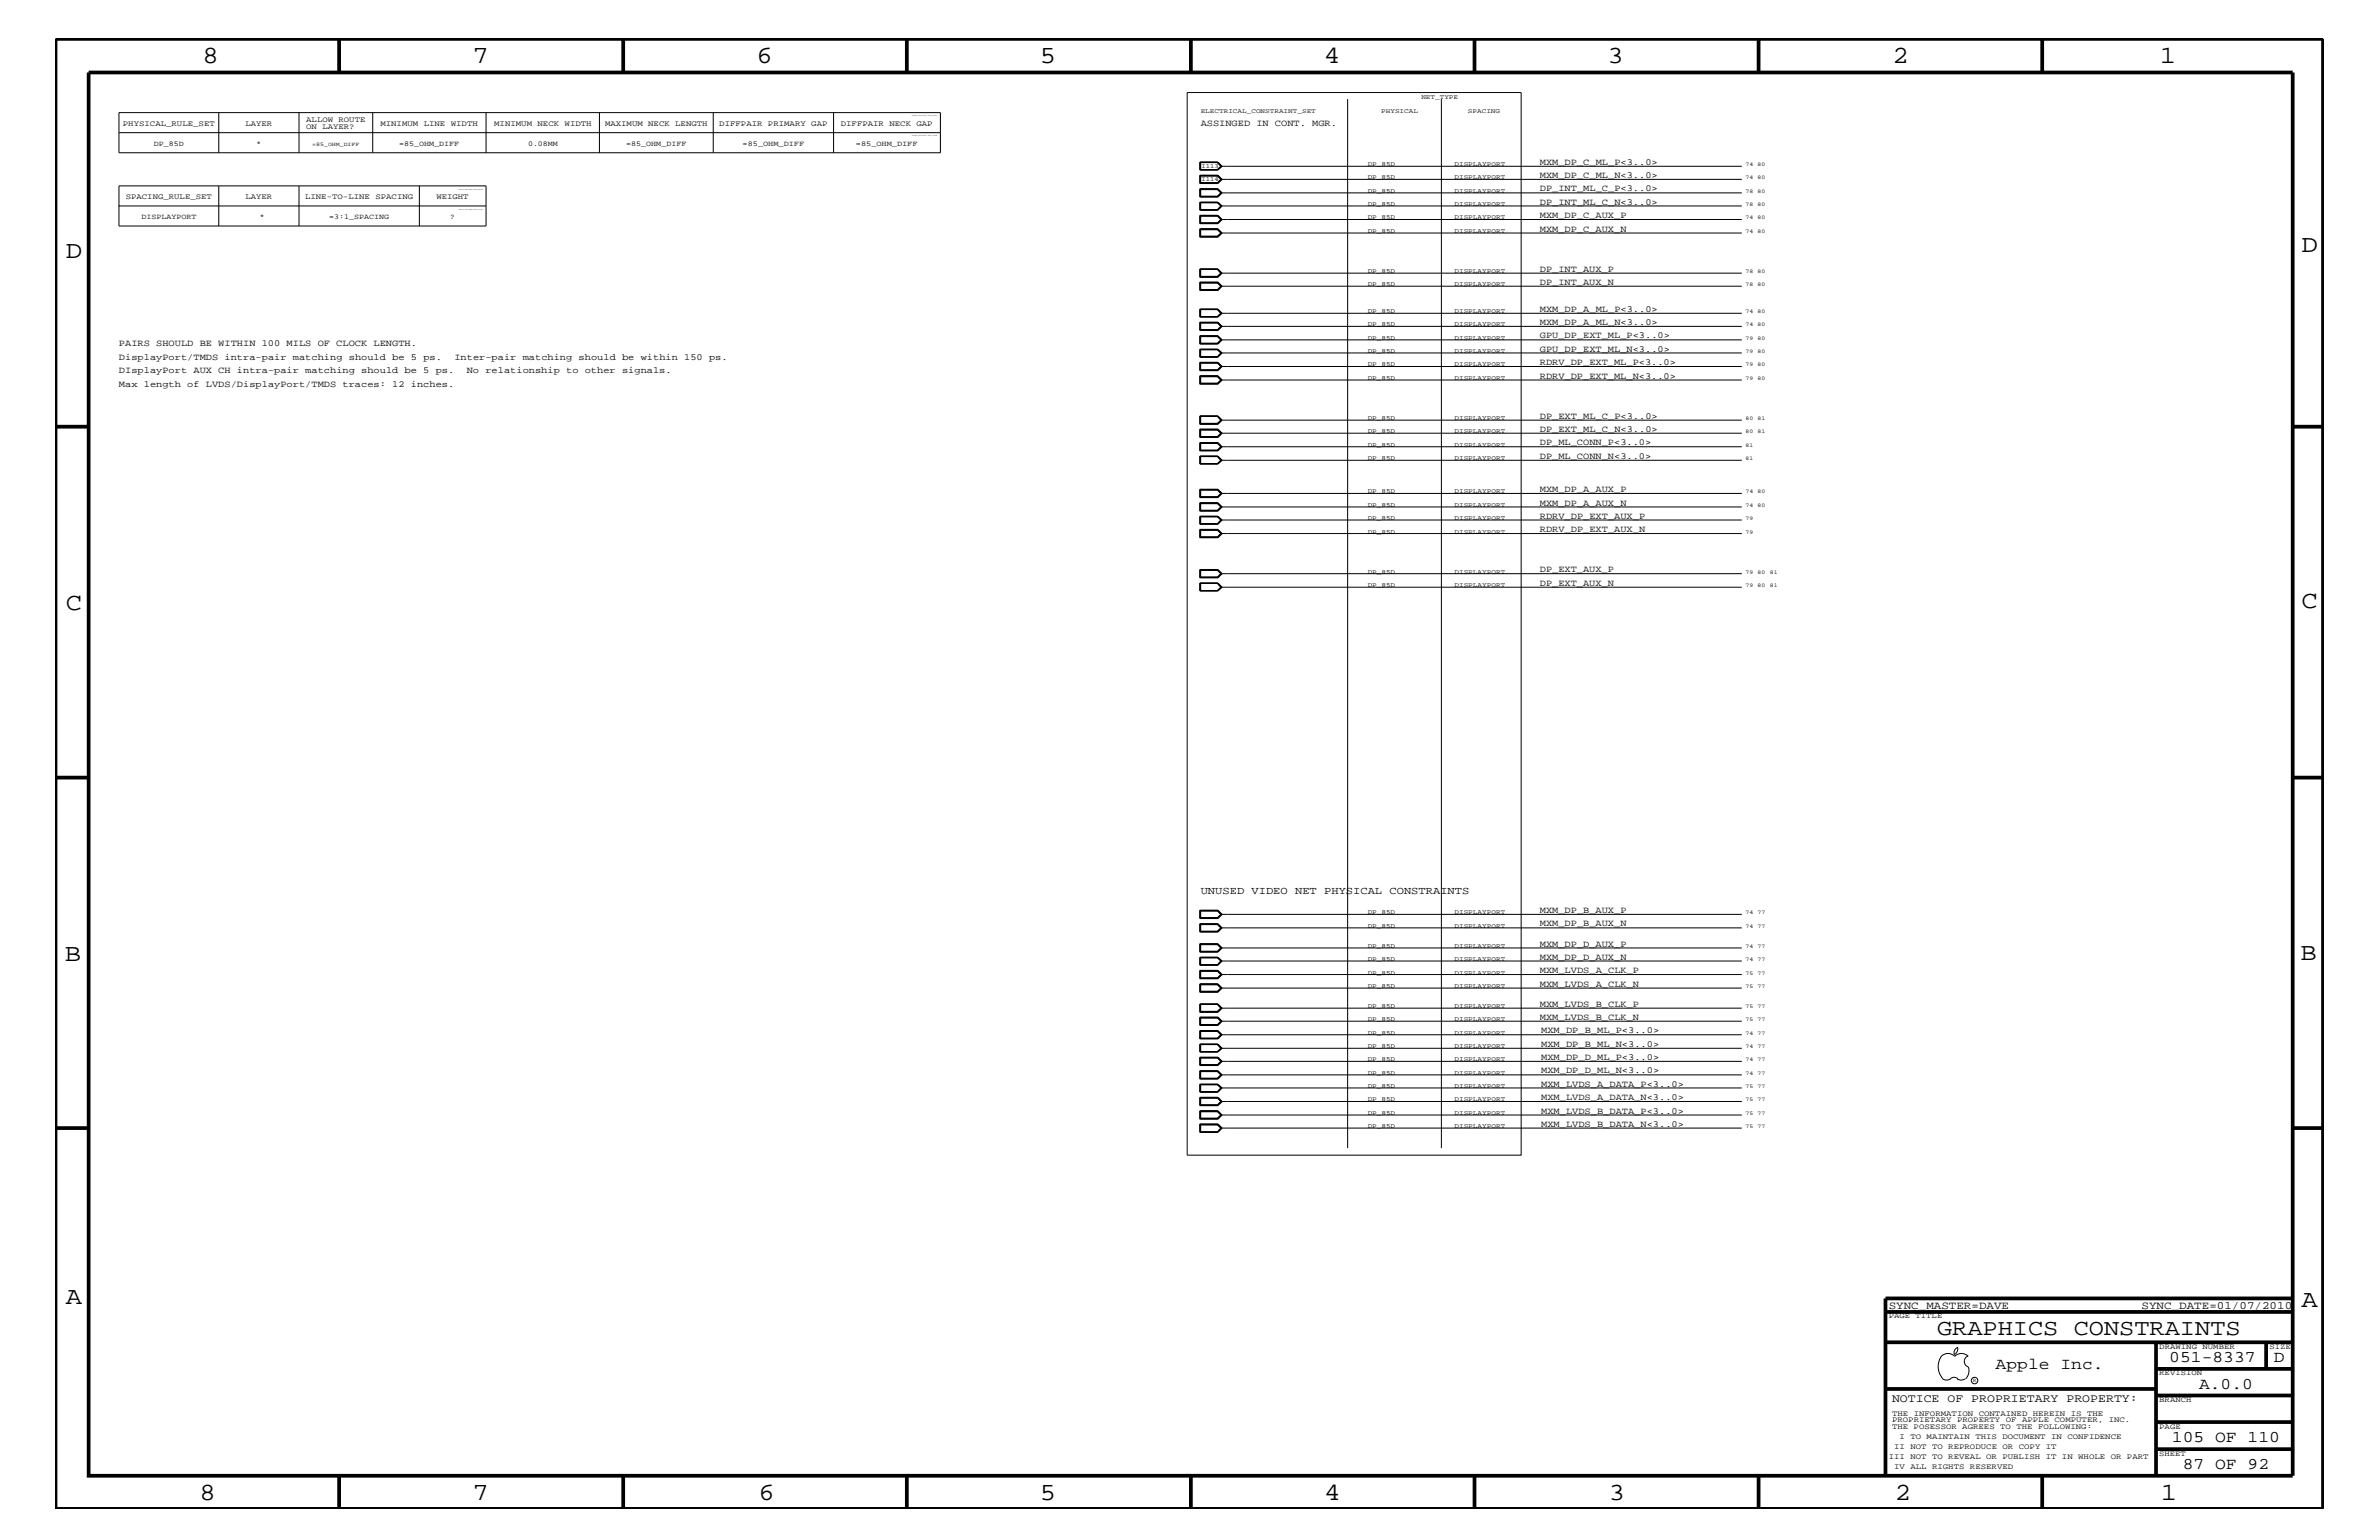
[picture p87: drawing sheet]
<svg xmlns="http://www.w3.org/2000/svg" width="432mm" height="279mm" viewBox="0 0 432 279" stroke-linecap="round" stroke-linejoin="round" font-family="sans-serif">
<defs><g id="words">
<g font-size="4.5">
<text x="36.7" y="11.5">8</text>
<text x="85.8" y="11.5">7</text>
<text x="137.3" y="11.5">6</text>
<text x="188.7" y="11.5">5</text>
<text x="240.3" y="11.5">4</text>
<text x="291.8" y="11.5">3</text>
<text x="343.5" y="11.5">2</text>
<text x="392" y="11.5">1</text>
<text x="11.9" y="46.8">D</text>
<text x="417.7" y="45.7">D</text>
<text x="11.9" y="110.6">C</text>
<text x="417.7" y="110.3">C</text>
<text x="11.8" y="174.3">B</text>
<text x="417.6" y="174.2">B</text>
<text x="11.9" y="236.7">A</text>
<text x="417.7" y="237.1">A</text>
<text x="36.2" y="272.1">8</text>
<text x="85.8" y="272.1">7</text>
<text x="137.7" y="272.1">6</text>
<text x="188.7" y="272.1">5</text>
<text x="240.4" y="272.1">4</text>
<text x="292" y="272.1">3</text>
<text x="343.9" y="272.1">2</text>
<text x="392.2" y="272.1">1</text>
</g>
<text font-size="4.1" x="351.6" y="242.3">GRAPHICS CONSTRAINTS</text>
<g font-size="3">
<text x="362.2" y="248.4">Apple Inc.</text>
<text x="393.7" y="247.1">051-8337</text>
<text x="399.2" y="252">A.0.0</text>
<text x="412.7" y="247.1">D</text>
<text x="394.2" y="261.6">105 OF 110</text>
<text x="396.2" y="266.6">87 OF 92</text>
</g>
<text font-size="2.1" x="343.4" y="254.4">NOTICE OF PROPRIETARY PROPERTY:</text>
<g font-size="2">
<text x="342.8" y="237.4">SYNC_MASTER=DAVE</text>
<text x="388.7" y="237.4">SYNC_DATE=01/07/2010</text>
</g>
<text font-size="1.9" x="217.9" y="162.2">UNUSED VIDEO NET PHYSICAL CONSTRAINTS</text>
<g font-size="1.7">
<text x="217.9" y="22.9">ASSINGED IN CONT. MGR.</text>
<text x="279.5" y="29.9">MXM_DP_C_ML_P&lt;3..0&gt;</text>
<text x="279.5" y="32.3">MXM_DP_C_ML_N&lt;3..0&gt;</text>
<text x="279.5" y="34.7">DP_INT_ML_C_P&lt;3..0&gt;</text>
<text x="279.5" y="39.6">MXM_DP_C_AUX_P</text>
<text x="279.5" y="37.2">DP_INT_ML_C_N&lt;3..0&gt;</text>
<text x="279.5" y="42">MXM_DP_C_AUX_N</text>
<text x="279.5" y="49.3">DP_INT_AUX_P</text>
<text x="279.5" y="51.7">DP_INT_AUX_N</text>
<text x="279.5" y="56.6">MXM_DP_A_ML_P&lt;3..0&gt;</text>
<text x="279.5" y="59">MXM_DP_A_ML_N&lt;3..0&gt;</text>
<text x="21.6" y="62.9">PAIRS SHOULD BE WITHIN 100 MILS OF CLOCK LENGTH.</text>
<text x="21.6" y="65.3">DisplayPort/TMDS intra-pair matching should be 5 ps.</text>
<text x="82.5" y="65.3">Inter-pair matching should be within 150 ps.</text>
<text x="279.5" y="61.4">GPU_DP_EXT_ML_P&lt;3..0&gt;</text>
<text x="279.5" y="63.9">GPU_DP_EXT_ML_N&lt;3..0&gt;</text>
<text x="21.6" y="70.1">Max length of LVDS/DisplayPort/TMDS traces: 12 inches.</text>
<text x="21.6" y="67.7">DIsplayPort AUX CH intra-pair matching should be 5 ps.</text>
<text x="84.7" y="67.7">No relationship to other signals.</text>
<text x="279.5" y="66.2">RDRV_DP_EXT_ML_P&lt;3..0&gt;</text>
<text x="279.5" y="68.7">RDRV_DP_EXT_ML_N&lt;3..0&gt;</text>
<text x="279.5" y="76">DP_EXT_ML_C_P&lt;3..0&gt;</text>
<text x="279.5" y="78.3">DP_EXT_ML_C_N&lt;3..0&gt;</text>
<text x="279.5" y="83.3">DP_ML_CONN_N&lt;3..0&gt;</text>
<text x="279.5" y="80.8">DP_ML_CONN_P&lt;3..0&gt;</text>
<text x="279.5" y="89.3">MXM_DP_A_AUX_P</text>
<text x="279.5" y="91.7">MXM_DP_A_AUX_N</text>
<text x="279.5" y="94.2">RDRV_DP_EXT_AUX_P</text>
<text x="279.5" y="96.5">RDRV_DP_EXT_AUX_N</text>
<text x="279.5" y="103.8">DP_EXT_AUX_P</text>
<text x="279.5" y="106.3">DP_EXT_AUX_N</text>
<text x="279.5" y="165.6">MXM_DP_B_AUX_P</text>
<text x="279.5" y="168.1">MXM_DP_B_AUX_N</text>
<text x="279.5" y="171.7">MXM_DP_D_AUX_P</text>
<text x="279.5" y="174.2">MXM_DP_D_AUX_N</text>
<text x="279.5" y="179">MXM_LVDS_A_CLK_N</text>
<text x="279.5" y="176.6">MXM_LVDS_A_CLK_P</text>
<text x="279.5" y="182.7">MXM_LVDS_B_CLK_P</text>
<text x="279.5" y="185">MXM_LVDS_B_CLK_N</text>
<text x="279.7" y="187.5">MXM_DP_B_ML_P&lt;3..0&gt;</text>
<text x="279.7" y="189.9">MXM_DP_B_ML_N&lt;3..0&gt;</text>
<text x="279.7" y="197.2">MXM_LVDS_A_DATA_P&lt;3..0&gt;</text>
<text x="279.7" y="192.3">MXM_DP_D_ML_P&lt;3..0&gt;</text>
<text x="279.7" y="194.8">MXM_DP_D_ML_N&lt;3..0&gt;</text>
<text x="279.7" y="199.6">MXM_LVDS_A_DATA_N&lt;3..0&gt;</text>
<text x="279.7" y="202">MXM_LVDS_B_DATA_P&lt;3..0&gt;</text>
<text x="279.7" y="204.4">MXM_LVDS_B_DATA_N&lt;3..0&gt;</text>
</g>
<g font-size="1.4">
<text x="22.3" y="22.9">PHYSICAL_RULE_SET</text>
<text x="44.6" y="22.9">LAYER</text>
<text x="55.6" y="22.2">ALLOW ROUTE</text>
<text x="55.6" y="23.5">ON LAYER?</text>
<text x="69" y="22.9">MINIMUM LINE WIDTH</text>
<text x="89.7" y="22.9">MINIMUM NECK WIDTH</text>
<text x="109.8" y="22.9">MAXIMUM NECK LENGTH</text>
<text x="130.6" y="22.9">DIFFPAIR PRIMARY GAP</text>
<text x="152.6" y="22.9">DIFFPAIR NECK GAP</text>
<text x="27.9" y="26.5">DP_85D</text>
<text x="46.6" y="26.5">*</text>
<text x="72.4" y="26.5">=85_OHM_DIFF</text>
<text x="95.8" y="26.5">0.08MM</text>
<text x="113.7" y="26.5">=85_OHM_DIFF</text>
<text x="134.8" y="26.5">=85_OHM_DIFF</text>
<text x="155.4" y="26.5">=85_OHM_DIFF</text>
<text x="22.8" y="36.2">SPACING_RULE_SET</text>
<text x="25.7" y="39.8">DISPLAYPORT</text>
<text x="44.6" y="36.2">LAYER</text>
<text x="47.2" y="39.8">*</text>
<text x="55.4" y="36.2">LINE-TO-LINE SPACING</text>
<text x="59.7" y="39.8">=3:1_SPACING</text>
<text x="79.2" y="36.2">WEIGHT</text>
<text x="81.7" y="39.8">?</text>
<text x="342.8" y="239.2">PAGE TITLE</text>
<text x="391.9" y="244.7">DRAWING NUMBER</text>
<text x="411.9" y="244.7">SIZE</text>
<text x="391.9" y="249.5">REVISION</text>
<text x="343.4" y="256.8">THE INFORMATION CONTAINED HEREIN IS THE</text>
<text x="391.9" y="254.4">BRANCH</text>
<text x="343.4" y="259.3">THE POSESSOR AGREES TO THE FOLLOWING:</text>
<text x="343.4" y="258">PROPRIETARY PROPERTY OF APPLE COMPUTER, INC.</text>
<text x="343.8" y="262.9">II NOT TO REPRODUCE OR COPY IT</text>
<text x="344.8" y="261.1">I TO MAINTAIN THIS DOCUMENT IN CONFIDENCE</text>
<text x="391.9" y="259.3">PAGE</text>
<text x="342.8" y="264.7">III NOT TO REVEAL OR PUBLISH IT IN WHOLE OR PART</text>
<text x="343.8" y="266.6">IV ALL RIGHTS RESERVED</text>
<text x="391.9" y="264.1">SHEET</text>
</g>
<g font-size="1.2">
<text x="258" y="18">NET_TYPE</text>
<text x="217.9" y="20.4">ELECTRICAL_CONSTRAINT_SET</text>
<text x="250.7" y="20.4">PHYSICAL</text>
<text x="266.4" y="20.4">SPACING</text>
<text x="218.1" y="30.5">I113</text>
<text x="218.1" y="32.9">I114</text>
<text x="248.2" y="30.2">DP_85D</text>
<text x="248.2" y="32.5">DP_85D</text>
<text x="248.2" y="35">DP_85D</text>
<text x="264" y="30.2">DISPLAYPORT</text>
<text x="264" y="32.5">DISPLAYPORT</text>
<text x="264" y="35">DISPLAYPORT</text>
<text x="248.2" y="39.8">DP_85D</text>
<text x="248.2" y="37.4">DP_85D</text>
<text x="264" y="39.8">DISPLAYPORT</text>
<text x="264" y="37.4">DISPLAYPORT</text>
<text x="248.2" y="42.3">DP_85D</text>
<text x="264" y="42.3">DISPLAYPORT</text>
<text x="248.2" y="49.6">DP_85D</text>
<text x="248.2" y="51.9">DP_85D</text>
<text x="264" y="49.6">DISPLAYPORT</text>
<text x="264" y="51.9">DISPLAYPORT</text>
<text x="248.2" y="56.8">DP_85D</text>
<text x="248.2" y="59.2">DP_85D</text>
<text x="264" y="56.8">DISPLAYPORT</text>
<text x="264" y="59.2">DISPLAYPORT</text>
<text x="248.2" y="61.7">DP_85D</text>
<text x="248.2" y="64">DP_85D</text>
<text x="264" y="61.7">DISPLAYPORT</text>
<text x="264" y="64">DISPLAYPORT</text>
<text x="248.2" y="66.5">DP_85D</text>
<text x="248.2" y="68.9">DP_85D</text>
<text x="264" y="66.5">DISPLAYPORT</text>
<text x="264" y="68.9">DISPLAYPORT</text>
<text x="248.2" y="76.2">DP_85D</text>
<text x="264" y="76.2">DISPLAYPORT</text>
<text x="248.2" y="83.5">DP_85D</text>
<text x="248.2" y="81.1">DP_85D</text>
<text x="248.2" y="78.6">DP_85D</text>
<text x="264" y="83.5">DISPLAYPORT</text>
<text x="264" y="81.1">DISPLAYPORT</text>
<text x="264" y="78.6">DISPLAYPORT</text>
<text x="248.2" y="89.5">DP_85D</text>
<text x="264" y="89.5">DISPLAYPORT</text>
<text x="248.2" y="92">DP_85D</text>
<text x="248.2" y="94.3">DP_85D</text>
<text x="264" y="92">DISPLAYPORT</text>
<text x="264" y="94.3">DISPLAYPORT</text>
<text x="248.2" y="96.8">DP_85D</text>
<text x="264" y="96.8">DISPLAYPORT</text>
<text x="248.2" y="104.1">DP_85D</text>
<text x="248.2" y="106.5">DP_85D</text>
<text x="264" y="104.1">DISPLAYPORT</text>
<text x="264" y="106.5">DISPLAYPORT</text>
<text x="248.2" y="165.9">DP_85D</text>
<text x="264" y="165.9">DISPLAYPORT</text>
<text x="248.2" y="168.3">DP_85D</text>
<text x="248.2" y="172">DP_85D</text>
<text x="264" y="168.3">DISPLAYPORT</text>
<text x="264" y="172">DISPLAYPORT</text>
<text x="248.2" y="174.4">DP_85D</text>
<text x="248.2" y="179.3">DP_85D</text>
<text x="248.2" y="176.8">DP_85D</text>
<text x="264" y="174.4">DISPLAYPORT</text>
<text x="264" y="179.3">DISPLAYPORT</text>
<text x="264" y="176.8">DISPLAYPORT</text>
<text x="248.2" y="182.9">DP_85D</text>
<text x="248.2" y="185.3">DP_85D</text>
<text x="264" y="182.9">DISPLAYPORT</text>
<text x="264" y="185.3">DISPLAYPORT</text>
<text x="248.2" y="187.7">DP_85D</text>
<text x="248.2" y="190.2">DP_85D</text>
<text x="264" y="187.7">DISPLAYPORT</text>
<text x="264" y="190.2">DISPLAYPORT</text>
<text x="248.2" y="197.4">DP_85D</text>
<text x="248.2" y="192.6">DP_85D</text>
<text x="248.2" y="195">DP_85D</text>
<text x="264" y="197.4">DISPLAYPORT</text>
<text x="264" y="192.6">DISPLAYPORT</text>
<text x="264" y="195">DISPLAYPORT</text>
<text x="248.2" y="199.8">DP_85D</text>
<text x="248.2" y="202.3">DP_85D</text>
<text x="264" y="199.8">DISPLAYPORT</text>
<text x="264" y="202.3">DISPLAYPORT</text>
<text x="248.2" y="204.7">DP_85D</text>
<text x="264" y="204.7">DISPLAYPORT</text>
</g>
<g font-size="1">
<text x="56.7" y="26.5">=85_OHM_DIFF</text>
<text x="316.8" y="30.2">74</text>
<text x="316.8" y="32.5">74</text>
<text x="316.8" y="35">78</text>
<text x="319" y="30.2">80</text>
<text x="319" y="32.5">80</text>
<text x="319" y="35">80</text>
<text x="316.8" y="39.8">74</text>
<text x="316.8" y="37.4">78</text>
<text x="319" y="39.8">80</text>
<text x="319" y="37.4">80</text>
<text x="316.8" y="42.3">74</text>
<text x="319" y="42.3">80</text>
<text x="316.8" y="49.6">78</text>
<text x="316.8" y="51.9">78</text>
<text x="319" y="49.6">80</text>
<text x="319" y="51.9">80</text>
<text x="316.8" y="56.8">74</text>
<text x="316.8" y="59.2">74</text>
<text x="319" y="56.8">80</text>
<text x="319" y="59.2">80</text>
<text x="316.8" y="61.7">79</text>
<text x="316.8" y="64">79</text>
<text x="319" y="61.7">80</text>
<text x="319" y="64">80</text>
<text x="316.8" y="66.5">79</text>
<text x="316.8" y="68.9">79</text>
<text x="319" y="66.5">80</text>
<text x="319" y="68.9">80</text>
<text x="316.8" y="76.2">80</text>
<text x="319" y="76.2">81</text>
<text x="316.8" y="83.5">81</text>
<text x="316.8" y="81.1">81</text>
<text x="316.8" y="78.6">80</text>
<text x="319" y="78.6">81</text>
<text x="316.8" y="89.5">74</text>
<text x="319" y="89.5">80</text>
<text x="316.8" y="92">74</text>
<text x="316.8" y="94.3">79</text>
<text x="319" y="92">80</text>
<text x="316.8" y="96.8">79</text>
<text x="316.8" y="104.1">79</text>
<text x="316.8" y="106.5">79</text>
<text x="319" y="104.1">80</text>
<text x="319" y="106.5">80</text>
<text x="321.2" y="104.1">81</text>
<text x="321.2" y="106.5">81</text>
<text x="316.8" y="165.9">74</text>
<text x="319" y="165.9">77</text>
<text x="316.8" y="168.3">74</text>
<text x="316.8" y="172">74</text>
<text x="319" y="168.3">77</text>
<text x="319" y="172">77</text>
<text x="316.8" y="174.4">74</text>
<text x="316.8" y="179.3">75</text>
<text x="316.8" y="176.8">75</text>
<text x="319" y="174.4">77</text>
<text x="319" y="179.3">77</text>
<text x="319" y="176.8">77</text>
<text x="316.8" y="182.9">75</text>
<text x="316.8" y="185.3">75</text>
<text x="319" y="182.9">77</text>
<text x="319" y="185.3">77</text>
<text x="316.8" y="187.7">74</text>
<text x="316.8" y="190.2">74</text>
<text x="319" y="187.7">77</text>
<text x="319" y="190.2">77</text>
<text x="316.8" y="197.4">75</text>
<text x="316.8" y="192.6">74</text>
<text x="316.8" y="195">74</text>
<text x="319" y="197.4">77</text>
<text x="319" y="192.6">77</text>
<text x="319" y="195">77</text>
<text x="316.8" y="199.8">75</text>
<text x="316.8" y="202.3">75</text>
<text x="319" y="199.8">77</text>
<text x="319" y="202.3">77</text>
<text x="316.8" y="204.7">75</text>
<text x="319" y="204.7">77</text>
<text x="358.1" y="250.7">R</text>
</g>
<g font-size=".3">
<text x="165.5" y="21">TABLE_PHYSICAL_RULE_HEAD</text>
<text x="165.5" y="24.7">TABLE_PHYSICAL_RULE_ITEM</text>
<text x="83.2" y="34.4">TABLE_SPACING_RULE_HEAD</text>
<text x="83.2" y="38">TABLE_SPACING_RULE_ITEM</text>
</g>
</g></defs>
<g fill="none" stroke="#000" stroke-width=".18">
<path d="M215.5 16.8h60.6v192.8h-60.6zM244.6 18v190.3M261.6 18v190.3M21.6 37.4v3.6h66.6v-7.3h-66.6v3.7h66.6M21.6 20.4h149.1v7.3h-149.1zM21.6 24.1h149.1M39.7 20.4v7.3M39.7 33.7v7.3M54.3 20.4v7.3M54.3 33.7v7.3M67.6 20.4v7.3M76.1 33.7v7.3"/>
<path d="M88.2 20.4v7.3M108.8 20.4v7.3M129.5 20.4v7.3M151.3 20.4v7.3M217.8 29.4h3.3l.7 .8-.7 .6h-3.3zM217.8 31.8h3.3l.7 .7-.7 .8h-3.3zM217.8 34.2h3.3l.7 .8-.7 .8h-3.3zM217.8 36.7h3.3l.7 .7-.7 .7h-3.3zM217.8 39.1h3.3l.7 .7-.7 .8h-3.3zM217.8 29.4v1.4M217.8 36.7v1.4M217.8 30.8h3.2"/>
<path d="M217.8 29.5h3.2M217.8 38h3.2M217.8 36.8h3.2M217.9 29.5v1.3M217.9 31.9h3.1l.6 .6-.6 .6h-3.1zM217.9 34.4h3.1l.6 .6-.6 .6h-3.1zM217.9 36.8v1.2M217.9 39.2h3.1l.6 .6-.6 .6h-3.1zM221 31.9h-3.2v1.3h3.2M221 34.3h-3.2v1.4h3.2M221 39.1h-3.2v1.4h3.2M221 29.5l.7 .7-.7 .6"/>
<path d="M221 29.4l.7 .8-.7 .6M221 29.5l.6 .7M221 31.9l.7 .6-.7 .7M221 39.1l.7 .7-.7 .7M221 34.3l.7 .7-.7 .7M221 36.8l.7 .6-.7 .6M221 36.7l.7 .7-.7 .7M221 36.8l.6 .6M221.6 30.2l-.6 .6M221.6 30.2h94.5M221.6 32.5h94.5M221.6 39.8h94.5"/>
<path d="M221.6 35h94.5M221.6 37.4l-.6 .6M221.6 37.4h94.5M217.8 41.5h3.3l.7 .8-.7 .7h-3.3zM217.8 48.8h3.3l.7 .8-.7 .7h-3.3zM217.8 51.2h3.3l.7 .7-.7 .8h-3.3zM217.8 56.1h3.3l.7 .7-.7 .7h-3.3zM217.8 58.4h3.3l.7 .8-.7 .8h-3.3zM217.8 41.5v1.5h3.2l.7-.7-.7-.8M217.8 48.8v1.4h3.2l.7-.6-.7-.8M217.8 52.7v-1.4h3.2l.7 .6-.7 .8M217.8 56.1v1.4"/>
<path d="M217.8 57.4h3.2M217.8 56.2h3.2M217.8 42.9h3.2M217.8 41.6h3.2l.7 .7-.7 .6M217.8 50.2h3.2M217.8 48.9h3.2M217.8 51.3h3.2M217.9 48.9v1.3M217.9 51.3v1.2h3.1l.6-.6M217.9 56.2v1.2M217.9 58.6h3.1l.6 .6-.6 .6h-3.1zM221 58.5h-3.2v1.4h3.2"/>
<path d="M221 56.2l.7 .6-.7 .6M221 56.1l.7 .7-.7 .7M221 56.2l.6 .6M221 58.5l.7 .7-.7 .7M221 48.9l.7 .7-.7 .6M221 48.9l.6 .7M221 51.3l.7 .6-.7 .7h-3.2M221 51.3l.6 .6M221.6 42.3l-.6-.6h-3.1v1.2M221.6 56.8l-.6 .6M221.6 56.8h94.5M221.6 59.2h94.5"/>
<path d="M221.6 42.3l-.6 .6M221.6 42.3h94.5M221.6 49.6l-.6 .6M221.6 49.6h94.5M221.6 51.9h94.5M217.8 60.9h3.3l.7 .8-.7 .7h-3.3zM217.8 63.4h3.3l.7 .6-.7 .8h-3.3zM217.8 65.7h3.3l.7 .8-.7 .8h-3.3zM217.8 68.2h3.3l.7 .7-.7 .8h-3.3zM217.8 75.5h3.3l.7 .7-.7 .8h-3.3zM217.8 77.8h3.3l.7 .8-.7 .8h-3.3zM217.8 63.4v1.4"/>
<path d="M217.8 68.2v1.4h3.2l.7-.7-.7-.7M217.8 75.5v1.4h3.2l.7-.7-.7-.7M217.8 79.4v-1.5h3.2l.7 .7-.7 .8M217.8 76.8h3.2M217.8 75.6h3.2M217.8 69.5h3.2M217.8 68.3h3.2l.7 .6-.7 .6M217.8 64.7h3.2M217.8 63.4h3.2M217.8 78h3.2M217.9 61.1h3.1l.6 .6-.6 .6h-3.1zM217.9 63.4v1.3"/>
<path d="M217.9 65.9h3.1l.6 .6-.6 .6h-3.1zM217.9 75.6v1.2M217.9 78v1.2h3.1l.6-.6M221 61h-3.2v1.3h3.2M221 65.8h-3.2v1.4h3.2M221 75.6l.7 .6-.7 .6M221 75.6l.6 .6M221 65.8l.7 .7-.7 .7M221 61l.7 .7-.7 .6M221 63.4l.7 .6-.7 .7M221 63.4l.7 .6-.7 .8M221 63.4l.6 .6"/>
<path d="M221 78l.7 .6-.7 .7h-3.2M221 78l.6 .6M221.6 68.9l-.6-.5h-3.1v1.1M221.6 76.2l-.6 .6M221.6 76.2h94.5M221.6 66.5h94.5M221.6 68.9l-.6 .6M221.6 68.9h94.5M221.6 61.7h94.5M221.6 64l-.6 .7M221.6 64h94.5M221.6 78.6h94.5"/>
<path d="M217.8 82.7h3.3l.7 .8-.7 .7h-3.3zM217.8 80.3h3.3l.7 .8-.7 .7h-3.3zM217.8 88.8h3.3l.7 .7-.7 .8h-3.3zM217.8 91.2h3.3l.7 .8-.7 .7h-3.3zM217.8 93.7h3.3l.7 .6-.7 .8h-3.3zM217.8 96h3.3l.7 .8-.7 .8h-3.3zM217.8 84.1h3.2M217.8 82.7v1.5M217.8 91.2v1.5h3.2M217.8 93.7v1.4M217.8 82.8h3.2M217.8 91.3h3.2l.7 .7-.7 .7"/>
<path d="M217.8 95h3.2M217.8 93.8h3.2M217.9 80.5h3.1l.6 .6-.6 .5h-3.1zM217.9 82.8v1.3M217.9 88.9h3.1l.6 .6-.6 .6h-3.1zM217.9 91.4h3.1l.6 .6-.6 .6h-3.1zM217.9 93.8v1.2M217.9 96.2h3.1l.6 .6-.6 .6h-3.1zM221 82.8l.7 .7-.7 .6M221 82.7l.7 .8-.7 .7M221 80.4h-3.2v1.3h3.2M221 88.8h-3.2v1.4h3.2"/>
<path d="M221 96.1h-3.2v1.4h3.2M221 82.8l.6 .7M221 88.8l.7 .7-.7 .7M221 91.2l.7 .8-.7 .7M221 93.8l.7 .5-.7 .7M221 93.7l.7 .6-.7 .8M221 93.8l.6 .5M221 96.1l.7 .7-.7 .7M221 80.4l.7 .7-.7 .6M221.6 83.5l-.6 .6M221.6 83.5h94.5M221.6 89.5h94.5"/>
<path d="M221.6 92h94.5M221.6 94.3l-.6 .7M221.6 94.3h94.5M221.6 96.8h94.5M221.6 81.1h94.5M217.8 103.3h3.3l.7 .8-.7 .7h-3.3zM217.8 105.8h3.3l.7 .7-.7 .7h-3.3zM217.8 105.8v1.4M217.8 107.1h3.2M217.8 105.9h3.2M217.9 103.5h3.1l.6 .6-.6 .6h-3.1zM217.9 105.9v1.2"/>
<path d="M221 103.4h-3.2v1.4h3.2M221 103.4l.7 .7-.7 .7M221 105.9l.7 .6-.7 .6M221 105.8l.7 .7-.7 .7M221 105.9l.6 .6M221.6 104.1h94.5M221.6 106.5l-.6 .6M221.6 106.5h94.5M217.8 165.1h3.3l.7 .8-.7 .8h-3.3zM217.8 167.6h3.3l.7 .7-.7 .8h-3.3zM217.8 171.2h3.3l.7 .8-.7 .7h-3.3zM217.8 173.7h3.3l.7 .7-.7 .7h-3.3z"/>
<path d="M217.8 176.1h3.3l.7 .7-.7 .8h-3.3zM217.8 178.5h3.3l.7 .8-.7 .7h-3.3zM217.8 171.2v1.5h3.2M217.8 173.7v1.4M217.8 178.5v1.4h3.2l.7-.6-.7-.8M217.8 171.3h3.2l.7 .7-.7 .7M217.8 175h3.2M217.8 173.8h3.2M217.8 179.9h3.2M217.8 178.6h3.2l.7 .7-.7 .6M217.9 165.3h3.1l.6 .6-.6 .6h-3.1zM217.9 167.8h3.1l.6 .5-.6 .6h-3.1z"/>
<path d="M217.9 171.4h3.1l.6 .6-.6 .6h-3.1zM217.9 173.8v1.2M217.9 176.2h3.1l.6 .6-.6 .6h-3.1zM221 165.2h-3.2v1.4h3.2M221 167.7h-3.2v1.3h3.2M221 176.1h-3.2v1.4h3.2M221 171.2l.7 .8-.7 .7M221 173.8l.7 .6-.7 .6M221 173.7l.7 .7-.7 .7M221 173.8l.6 .6M221 165.2l.7 .7-.7 .7M221 167.7l.7 .6-.7 .7"/>
<path d="M221 176.1l.7 .7-.7 .7M221.6 179.3l-.6-.6h-3.1v1.2M221.6 172h94.5M221.6 174.4l-.6 .6M221.6 174.4h94.5M221.6 165.9h94.5M221.6 168.3h94.5M221.6 176.8h94.5M221.6 179.3l-.6 .6M221.6 179.3h94.5M217.8 182.1h3.3l.7 .8-.7 .8h-3.3zM217.8 184.5h3.3l.7 .8-.7 .7h-3.3z"/>
<path d="M217.8 187h3.3l.7 .7-.7 .8h-3.3zM217.8 189.4h3.3l.7 .8-.7 .7h-3.3zM217.8 191.8h3.3l.7 .8-.7 .7h-3.3zM217.8 194.3h3.3l.7 .7-.7 .8h-3.3zM217.8 196.7h3.3l.7 .7-.7 .7h-3.3zM217.8 199.1h3.3l.7 .7-.7 .8h-3.3zM217.8 182.1v1.5h3.2l.7-.7-.7-.8M217.8 186v-1.4h3.2l.7 .7-.7 .7M217.8 189.4v1.5M217.8 196.7v1.4M217.8 183.5h3.2M217.8 182.2h3.2"/>
<path d="M217.8 184.7h3.2M217.8 190.8h3.2M217.8 189.5h3.2M217.8 198.1h3.2M217.8 196.8h3.2M217.9 182.2v1.3M217.9 184.7v1.2h3.1l.6-.6M217.9 187.1h3.1l.6 .6-.6 .6h-3.1zM217.9 189.5v1.3M217.9 192h3.1l.6 .6-.6 .6h-3.1zM217.9 194.4h3.1l.6 .6-.6 .6h-3.1zM217.9 196.8v1.3"/>
<path d="M217.9 199.2h3.1l.6 .6-.6 .6h-3.1zM221 187.1h-3.2v1.3h3.2M221 191.9h-3.2v1.3h3.2M221 194.3h-3.2v1.4h3.2M221 199.2h-3.2v1.3h3.2M221 182.2l.7 .7-.7 .6M221 182.2l.6 .7M221 184.7l.7 .6-.7 .7h-3.2M221 184.7l.6 .6M221 187.1l.7 .6-.7 .7M221 189.5l.7 .7-.7 .6M221 189.4l.7 .8-.7 .7"/>
<path d="M221 189.5l.6 .7M221 194.3l.7 .7-.7 .7M221 191.9l.7 .7-.7 .6M221 196.8l.7 .6-.7 .7M221 196.7l.7 .7-.7 .7M221 196.8l.6 .6M221 199.2l.7 .6-.7 .7M221.6 182.9l-.6 .6M221.6 182.9h94.5M221.6 185.3h94.5M221.6 187.7h94.5M221.6 190.2l-.6 .6"/>
<path d="M221.6 190.2h94.5M221.6 195h94.5M221.6 192.6h94.5M221.6 197.4l-.6 .7M221.6 197.4h94.5M221.6 199.8h94.5M217.8 201.5h3.3l.7 .8-.7 .8h-3.3zM217.8 203.9h3.3l.7 .8-.7 .7h-3.3zM217.8 201.5v1.5h3.2l.7-.7-.7-.8M217.8 205.4v-1.4h3.2l.7 .7-.7 .7M217.8 202.9h3.2M217.8 201.6h3.2l.7 .7-.7 .6"/>
<path d="M217.8 205.3h3.2M217.8 204.1h3.2M217.9 204.1v1.2M221 204.1l.7 .6-.7 .6M221 204.1l.6 .6M221.6 202.3l-.6-.6h-3.1v1.2M221.6 202.3l-.6 .6M221.6 202.3h94.5M221.6 204.7l-.6 .6M221.6 204.7h94.5M352.3 246.1a1.69 1.69 0 0 1 2.5 0 1.72 1.72 0 0 1 2.4 0M352.4 246a3.2 3.2 0 0 0 .4 4.3l.8 .1 .4-.2"/>
<path d="M354 250.2l.7-.3 .7 .3M355.2 250.2l.7 .2 .7-.2M355.3 244.4v.3a1.18 1.18 0 0 1-.6 1.1M355.4 244.4a.99 .99 0 0 0-.6 1.4M357.2 246a1.04 1.04 0 0 0-.7 1 1.04 1.04 0 0 0 .7 1M357.3 248l.1 .7a2.11 2.11 0 0 1-.6 1.5"/>
<circle cx="358.4" cy="250.5" r=".59"/>
</g>
<g fill="none" stroke="#000" stroke-width=".68" stroke-linecap="butt">
<path d="M10.1 7.1h411.5v266.7h-411.5zM16.1 13.2h400v254.5h-400zM61.6 7.1v6.1M113.1 7.1v6.1M164.6 7.1v6.1M216.2 7.1v6.1M267.6 7.1v6.1M319.2 7.1v6.1M370.7 7.1v6.1M10.1 77.4h6M416.1 77.4h5.5M10.1 141.1h6"/>
<path d="M416.1 141.1h5.5M10.1 204.7h6M416.1 204.7h5.5M342.2 238h73.9M416.1 235.6h-73.9v32.1M342.2 243.5h73.9M342.2 252h49.1M391.3 243.5v24.2M391.3 258h24.8M391.3 253.2h24.8M391.3 248.4h24.8M411.3 243.5v4.9"/>
<path d="M61.6 267.7v6.1M113.1 267.7v6.1M164.6 267.7v6.1M216.2 268v5.8M267.6 267.7v6.1M319.2 267.7v6.1M370.7 267.7v6.1M391.3 262.9h24.8"/>
</g>
<use href="#words"/>
</svg>
